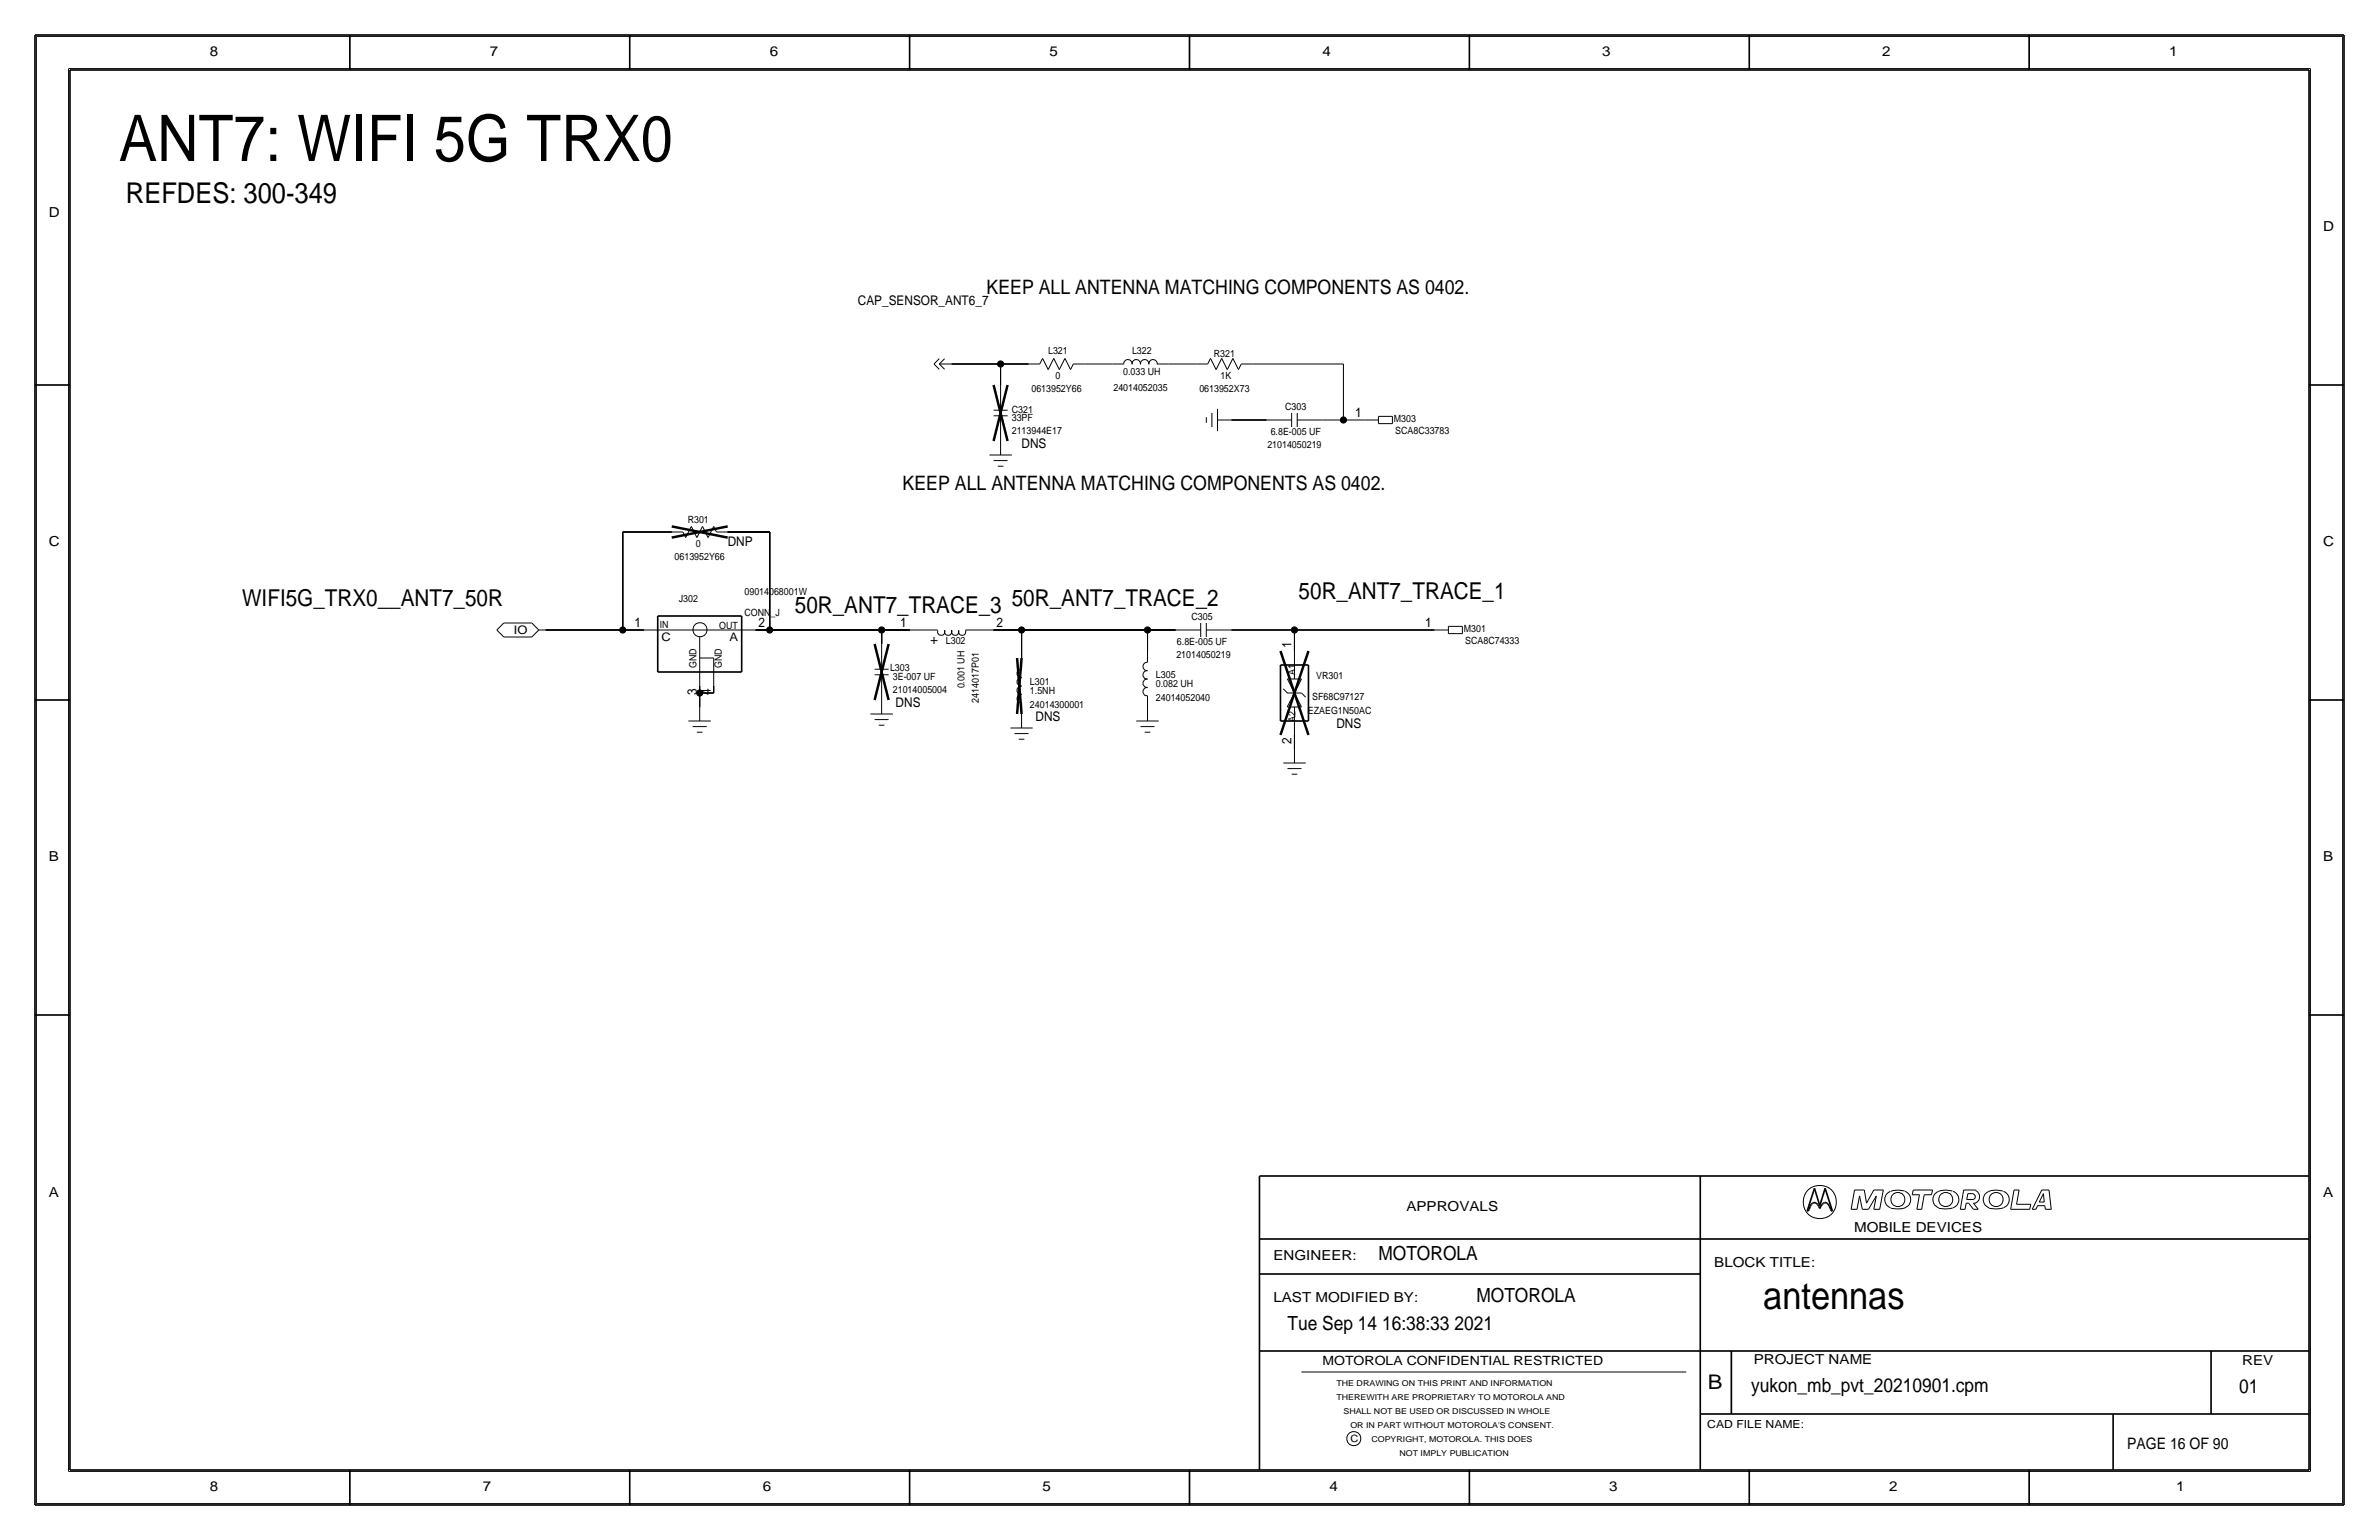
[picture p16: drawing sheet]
<svg xmlns="http://www.w3.org/2000/svg" width="432mm" height="279mm" viewBox="0 0 432 279" stroke-linecap="round" stroke-linejoin="round" font-family="sans-serif">
<defs><g id="words">
<text font-size="11.7" x="21.6" y="29.2">ANT7: WIFI 5G TRX0</text>
<text font-size="7" x="320" y="237.5">antennas</text>
<text font-size="5.2" x="22.9" y="36.8">REFDES: 300-349</text>
<g font-size="4.2">
<text x="43.9" y="110">WIFI5G_TRX0__ANT7_50R</text>
<text x="144.3" y="111.3">50R_ANT7_TRACE_3</text>
<text x="183.6" y="110">50R_ANT7_TRACE_2</text>
<text x="235.7" y="108.7">50R_ANT7_TRACE_1</text>
</g>
<text font-size="3.7" x="310" y="252.1">B</text>
<g font-size="3.6">
<text x="179.1" y="53.3">KEEP ALL ANTENNA MATCHING COMPONENTS AS 0402.</text>
<text x="163.8" y="88.9">KEEP ALL ANTENNA MATCHING COMPONENTS AS 0402.</text>
</g>
<g font-size="3.5">
<text x="250.2" y="228.6">MOTOROLA</text>
<text x="268" y="236.2">MOTOROLA</text>
<text x="233.7" y="241.3">Tue Sep 14 16:38:33 2021</text>
<text x="317.9" y="252.6">yukon_mb_pvt_20210901.cpm</text>
<text x="406.4" y="252.7">01</text>
</g>
<text font-size="2.9" x="386.1" y="262.9">PAGE 16 OF 90</text>
<g font-size="2.5">
<text x="38.1" y="10.2">8</text>
<text x="88.9" y="10.2">7</text>
<text x="139.7" y="10.2">6</text>
<text x="190.5" y="10.2">5</text>
<text x="240" y="10.2">4</text>
<text x="290.8" y="10.2">3</text>
<text x="341.6" y="10.2">2</text>
<text x="393.7" y="10.2">1</text>
<text x="8.9" y="39.4">D</text>
<text x="421.6" y="41.9">D</text>
<text x="8.9" y="99.1">C</text>
<text x="421.6" y="99.1">C</text>
<text x="8.9" y="156.2">B</text>
<text x="421.6" y="156.2">B</text>
<text x="8.9" y="217.2">A</text>
<text x="255.3" y="219.7">APPROVALS</text>
<text x="421.6" y="217.2">A</text>
<text x="336.5" y="223.5">MOBILE DEVICES</text>
<text x="231.1" y="228.6">ENGINEER:</text>
<text x="311.1" y="229.9">BLOCK TITLE:</text>
<text x="231.1" y="236.2">LAST MODIFIED BY:</text>
<text x="318.3" y="247.5">PROJECT NAME</text>
<text x="407" y="247.6">REV</text>
<text x="38.1" y="270.5">8</text>
<text x="87.6" y="270.5">7</text>
<text x="138.4" y="270.5">6</text>
<text x="189.2" y="270.5">5</text>
<text x="241.3" y="270.5">4</text>
<text x="292.1" y="270.5">3</text>
<text x="342.9" y="270.5">2</text>
<text x="395" y="270.5">1</text>
</g>
<g font-size="2.4">
<text x="155.7" y="55.4">CAP_SENSOR_ANT6_7</text>
<text x="245.9" y="75.7">1</text>
<text x="185.4" y="81.3">DNS</text>
<text x="132.1" y="99.1">DNP</text>
<text x="115.1" y="113.8">1</text>
<text x="137.7" y="113.8">2</text>
<text x="163.4" y="113.8">1</text>
<text x="180.8" y="113.8">2</text>
<text x="258.7" y="113.8">1</text>
<text x="234.4" y="117.6" transform="rotate(-90 234.4 117.6)">1</text>
<text x="126.5" y="126.2" transform="rotate(-90 126.5 126.2)">3</text>
<text x="129" y="126.2" transform="rotate(-90 129 126.2)">4</text>
<text x="162.6" y="128.3">DNS</text>
<text x="188" y="130.8">DNS</text>
<text x="234.4" y="135.1" transform="rotate(-90 234.4 135.1)">2</text>
<text x="242.6" y="132.1">DNS</text>
</g>
<text font-size="2.3" x="240" y="247.6">MOTOROLA CONFIDENTIAL RESTRICTED</text>
<g font-size="2.1">
<text x="93.3" y="115">IO</text>
<text x="120" y="116.3">C</text>
<text x="132.4" y="116.3">A</text>
</g>
<text font-size="2" x="309.9" y="259.1">CAD FILE NAME:</text>
<g font-size="1.8">
<text x="190.2" y="64.3">L321</text>
<text x="205.5" y="64.3">L322</text>
<text x="220.3" y="64.7">R321</text>
<text x="187.2" y="71.1">0613952Y66</text>
<text x="191.6" y="68.7">0</text>
<text x="202.1" y="70.9">24014052035</text>
<text x="203.9" y="68.1">0.033 UH</text>
<text x="217.7" y="71.1">0613952X73</text>
<text x="221.5" y="68.7">1K</text>
<text x="183.6" y="74.9">C321</text>
<text x="183.6" y="76.5">33PF</text>
<text x="233.3" y="74.4">C303</text>
<text x="253" y="76.6">M303</text>
<text x="183.6" y="78.7">2113944E17</text>
<text x="230" y="81.3">21014050219</text>
<text x="230.6" y="79">6.8E-005 UF</text>
<text x="253.2" y="78.7">SCA8C33783</text>
<text x="124.8" y="94.9">R301</text>
<text x="122.4" y="101.6">0613952Y66</text>
<text x="126.3" y="99.2">0</text>
<text x="135.1" y="107.9">09014068001W</text>
<text x="119.7" y="114">IN</text>
<text x="123.2" y="109.2">J302</text>
<text x="135.1" y="111.8">CONN_J</text>
<text x="216.3" y="112.5">C305</text>
<text x="130.6" y="114">OUT</text>
<text x="171.7" y="116.8">L302</text>
<text x="213.5" y="119.4">21014050219</text>
<text x="213.6" y="117.1">6.8E-005 UF</text>
<text x="265.7" y="114.7">M301</text>
<text x="265.9" y="116.8">SCA8C74333</text>
<text x="126.4" y="121.3" transform="rotate(-90 126.4 121.3)">GND</text>
<text x="131" y="121.3" transform="rotate(-90 131 121.3)">GND</text>
<text x="161.5" y="121.7">L303</text>
<text x="162.1" y="123.4">3E-007 UF</text>
<text x="162.1" y="125.7">21014005004</text>
<text x="175.1" y="124.9" transform="rotate(-90 175.1 124.9)">0.001 UH</text>
<text x="186.9" y="124.3">L301</text>
<text x="186.9" y="126">1.5NH</text>
<text x="209.8" y="123">L305</text>
<text x="209.8" y="124.7">0.082 UH</text>
<text x="235.1" y="122.5" transform="rotate(-90 235.1 122.5)">A1</text>
<text x="238.9" y="123.2">VR301</text>
<text x="177.6" y="127.5" transform="rotate(-90 177.6 127.5)">2414017P01</text>
<text x="186.9" y="128.5">24014300001</text>
<text x="209.8" y="127.3">24014052040</text>
<text x="235.2" y="131.1" transform="rotate(-90 235.2 131.1)">A2</text>
<text x="237.4" y="129.5">EZAEG1N50AC</text>
<text x="238.2" y="127">SF68C97127</text>
<text x="245.1" y="261.6">C</text>
</g>
<g font-size="1.5">
<text x="242.6" y="251.5">THE DRAWING ON THIS PRINT AND INFORMATION</text>
<text x="242.6" y="254">THEREWITH ARE PROPRIETARY TO MOTOROLA AND</text>
<text x="243.8" y="256.5">SHALL NOT BE USED OR DISCUSSED IN WHOLE</text>
<text x="245.1" y="259.1">OR IN PART WITHOUT MOTOROLA'S CONSENT.</text>
<text x="248.9" y="261.6">COPYRIGHT, MOTOROLA. THIS DOES</text>
<text x="254" y="264.2">NOT IMPLY PUBLICATION</text>
</g>
</g></defs>
<!-- layer: Nets -->
<g fill="none" stroke="#000" stroke-width=".18">
<path d="M172.7 66h8.9zM181.6 66v3.8zM181.6 66h5.1zM196.8 66h5.1zM212.1 66h5.1zM223.5 76.2h6.4zM227.3 66h16.5zM240 76.2h3.8zM243.8 76.2h3.8zM243.8 66v10.2zM113 96.5v17.8zM113 96.5h8.9z"/>
<path d="M132.1 96.5h7.6zM139.7 96.5v17.8zM99.1 114.3h13.9zM113 114.3h3.8zM137.2 114.3h2.5zM139.7 114.3h20.3zM160 114.3v2.5zM160 114.3h5.1zM180.3 114.3h5.1zM185.4 114.3v5.1zM185.4 114.3h22.9zM208.3 114.3h5.1z"/>
<path d="M208.3 114.3v3.8zM223.5 114.3h11.4zM234.9 114.3h25.4zM234.9 114.3v3.8zM127 125.7v2.6zM127 124.5v1.2zM127 125.7h2.5zM129.5 124.5v1.2zM234.9 133.3v2.6z"/>
</g>
<g fill="#000" stroke="#000" stroke-width=".18">
<circle cx="181.6" cy="66" r=".56"/>
<circle cx="243.8" cy="76.2" r=".56"/>
<circle cx="113" cy="114.3" r=".56"/>
<circle cx="139.7" cy="114.3" r=".56"/>
<circle cx="160" cy="114.3" r=".56"/>
<circle cx="185.4" cy="114.3" r=".56"/>
<circle cx="208.3" cy="114.3" r=".56"/>
<circle cx="235" cy="114.3" r=".56"/>
<circle cx="127" cy="125.7" r=".56"/>
</g>
<!-- layer: Components -->
<g fill="none" stroke="#000" stroke-width=".18">
<path d="M169.5 66l1 1zM169.5 66l1-.9zM170.5 66l.9 1zM170.5 66h2.2zM170.5 66l1-.9zM180.3 75.4h2.6zM180.3 74.4h2.6zM181.6 75.4v4.6zM181.6 69.9v4.5zM186.7 66h2zM189.2 65l-.5 1zM189.2 65l1 2.1z"/>
<path d="M191.3 65l-1.1 2.1zM191.3 65l1 2.1zM193.3 65l-1 2.1zM193.3 65l1 2.1zM194.8 66l-.5 1.1zM194.8 66h2zM201.9 66h2.1zM204 66.1a.75 .75 0 0 1 .7-.9 .75 .75 0 0 1 .7 .9M205.5 66.1a.75 .75 0 0 1 .7-.9 .75 .75 0 0 1 .8 .9M207 66.1a.75 .75 0 0 1 .7-.9 .75 .75 0 0 1 .8 .9M208.5 66.1a.75 .75 0 0 1 .8-.9 .75 .75 0 0 1 .7 .9M210.1 66h2z"/>
<path d="M217.2 66h2zM218.9 75.7v1zM219.7 65l-.5 1zM219.7 65l1 2.1zM220 74.9v2.6zM221 76.2h2.5zM221 74.2v4zM221.7 65l-1 2.1zM221.7 65l1.1 2.1zM223.8 65l-1 2.1zM223.8 65l1 2.1zM225.3 66l-.5 1.1z"/>
<path d="M225.3 66h2zM229.9 76.2h4.5zM234.4 74.9v2.6zM235.5 76.2h4.5zM235.5 74.9v2.6zM247.6 76.2h2.6zM250.2 75.5v1.4zM250.2 75.5h2.5zM250.2 76.9h2.5zM252.7 75.5v1.4zM121.9 96.5h2.1zM124 96.5l.5 1z"/>
<path d="M125.5 95.5l-1 2zM125.5 95.5l1 2zM127.5 95.5l1 2zM127.5 95.5l-1 2zM129.5 95.5l-1 2zM129.5 95.5l.5 1zM130 96.5h2.1zM179.6 82.5h4zM180.3 83.6h2.6zM181.1 84.6h1zM181.6 80v2.5zM90.2 114.3l1.2 1.3z"/>
<path d="M91.4 115.6h5.1zM91.4 113h5.1zM91.4 113l-1.2 1.3zM96.5 113l1.3 1.3zM97.8 114.3h1.3zM97.8 114.3l-1.3 1.3zM116.8 114.3h20.4zM127 115.6v8.9zM127 119.4h2.5zM129.5 119.4v5.1zM160 116.8v4.6zM165.1 114.3h5.1z"/>
<path d="M168.9 116.2h1.3zM169.5 115.6v1.2zM170.2 114.4a.64 .64 0 0 0 .6 .9 .64 .64 0 0 0 .6-.9M171.5 114.4a.64 .64 0 0 0 .6 .9 .64 .64 0 0 0 .6-.9M172.8 114.4a.64 .64 0 0 0 .6 .9 .64 .64 0 0 0 .5-.9M174 114.4a.64 .64 0 0 0 .6 .9 .64 .64 0 0 0 .6-.9M175.3 114.3h5zM185.4 119.4v2zM208.3 118.1v2zM213.4 114.3h4.5zM217.9 113v2.6zM218.9 114.3h4.6z"/>
<path d="M218.9 113v2.6zM234.9 118.1v5.1zM260.3 114.3h2.6zM262.9 113.6v1.4zM262.9 113.6h2.5zM262.9 115h2.5zM265.4 113.6v1.4zM125 130.8h4zM125.7 131.8h2.6zM126.5 132.8h1zM127 128.3v2.5zM158 129.5h4.1z"/>
<path d="M158.7 122.4h2.6zM158.8 121.4h2.5zM158.8 130.6h2.5zM159.5 131.6h1zM160 122.4v4.6zM160 127v2.5zM183.4 132.1h4.1zM184.2 133.1h2.5zM184.9 134.1h1zM185.4 127.5v2zM185.4 129.5v2.6zM185.4 121.5a.74 .74 0 0 0-.8 .7 .74 .74 0 0 0 .8 .7"/>
<path d="M185.4 124.5a.74 .74 0 0 0-.8 .7 .74 .74 0 0 0 .8 .8M185.4 126a.74 .74 0 0 0-.8 .8 .74 .74 0 0 0 .8 .7M185.4 123a.74 .74 0 0 0-.8 .7 .74 .74 0 0 0 .8 .8M206.2 130.8h4.1zM207 131.8h2.5zM207.8 132.8h1zM208.3 128.3v2.5zM208.3 126.2v2.1zM208.3 120.2a.74 .74 0 0 0-.9 .7 .74 .74 0 0 0 .9 .8M208.3 123.2a.74 .74 0 0 0-.9 .8 .74 .74 0 0 0 .9 .7M208.3 124.8a.74 .74 0 0 0-.9 .7 .74 .74 0 0 0 .9 .7M208.3 121.7a.74 .74 0 0 0-.9 .8 .74 .74 0 0 0 .9 .7"/>
<path d="M232.9 138.4h4.1zM232.9 125l.8 .7zM233.6 123.2h2.6zM233.6 125.7h2.6zM233.7 139.4h2.5zM233.7 123.2l2.5 5.1zM233.7 128.3h2.5zM234.9 135.9v2.5zM234.9 128.3v5zM234.9 125.7l-1.3 2.6zM236.2 123.2l-1.3 2.5zM236.2 125.7l.8 .8z"/>
<path d="M234.4 140.5h1.1z"/>
<circle cx="127" cy="114.3" r="1.28"/>
</g>
<path d="M119.4 111.8v10.1zM119.4 111.8h15.2zM134.6 111.8v10.1zM119.4 121.9h15.2zM232.4 120.6v10.2zM232.4 130.8h5.1zM232.4 120.7h5.1zM237.5 120.7v10.1z" fill="none" stroke="#000" stroke-width=".3"/>
<path d="M180.3 69.8l2.6 10.2zM182.9 69.8l-2.6 10.2zM121.9 97.5l10.2-2zM121.9 95.5l10.2 2zM158.7 116.8l2.6 10.2zM161.3 116.8l-2.6 10.2zM184.6 119.4l.8 10.1zM185.4 119.4l-.8 10.1zM232.4 118.1l5.1 15.2zM237.5 118.1l-5.1 15.2z" fill="none" stroke="#000" stroke-width=".45"/>
<!-- layer: Page Border and Title Block -->
<g fill="none" stroke="#000" stroke-width=".3">
<path d="M6.3 6.4v266.7zM6.4 6.4h419zM12.7 12.7h406.4zM12.7 12.7v254zM63.5 6.4v6.3zM114.3 6.4v6.3zM165.1 6.4v6.3zM215.9 6.3v6.4zM266.7 6.4v6.3zM317.5 6.4v6.3zM368.3 6.4v6.3zM419.1 12.7v254z"/>
<path d="M425.4 6.4v266.7zM6.3 69.8h6.4zM419.1 69.8h6.3zM6.3 127h6.4zM419.1 127h6.3zM6.3 184.1h6.4zM419.1 184.1h6.3zM228.6 213.4v53.3zM228.6 213.4h190.5zM308.6 213.4v53.3zM328 219.7h.2zM328.4 219.4l-.2 .3z"/>
<path d="M328.6 218.8l-.2 .6zM328.8 218.5l-.2 .3zM329 218.3l.2-.1zM329 218.3l-.2 .2zM329.2 218.2h.2zM329.3 215.6l-1.3 4.1zM329.3 215.6l1 3.1zM329.4 218.2l.2 .1zM329.6 218.3l.3 .2zM329.9 218.5l.2 .3zM330.1 218.8l.2 .5zM330.5 218.8l-.2 .5z"/>
<path d="M330.8 218.5l-.3 .3zM331 218.3l-.2 .2zM331 218.3l.2-.1zM331.2 218.2h.2zM331.3 215.6l1.3 4.1zM331.3 215.6l-1 3.1zM331.4 218.2l.2 .1zM331.6 218.3l.2 .2zM331.8 218.5l.2 .3zM332 218.8l.3 .6zM332.3 219.4l.1 .3zM332.4 219.7h.2z"/>
<path d="M228.6 231.1h80zM228.6 224.8h190.5zM228.6 245.1h190.5zM308.6 256.5h110.5zM314.2 245.1v11.4zM383.5 256.5v10.2zM401.3 245.1v11.4zM6.4 273h419zM12.7 266.7h406.4zM63.5 266.7v6.4zM114.3 266.7v6.4zM165.1 266.7v6.4z"/>
<path d="M215.9 266.7v6.3zM266.7 266.7v6.4zM317.5 266.7v6.4zM368.3 266.7v6.4z"/>
</g>
<g fill="none" stroke="#000" stroke-width=".18">
<path d="M6.6 6.6h418.6zM6.6 6.6v266.2zM12.4 12.4v254.6zM12.4 12.4h407zM419.4 12.4v254.6zM425.2 6.6v266.2zM336 219.4h1.1zM336.6 215.9h1.8zM336.6 215.9l-.6 3.5zM337.5 217l-.4 2.4zM337.5 217l.5 2.4zM338 219.4h1.1z"/>
<path d="M338.4 215.9l.4 2.4zM340.1 219.4h1.1zM340.1 215.9h1.7zM340.1 215.9l-1.3 2.4zM340.6 217l-1.5 2.4zM340.6 217l-.5 2.4zM341.8 215.9l-.6 3.5zM343.1 216.2a1.6 1.6 0 0 0-1 1.5 1.6 1.6 0 0 0 1.1 1.5M345.7 216.1h-.2a4 4 0 0 0-2.3 .1M345.7 216.2a1.59 1.59 0 0 1 1.1 1.5 1.59 1.59 0 0 1-1.1 1.5 5.1 5.1 0 0 1-2.5 0M347.1 216.8h1.3zM347.3 215.9l-.2 .9z"/>
<path d="M347.3 215.9h3.5zM347.9 219.4h.9zM348.4 216.8l-.5 2.6zM349.2 216.8l-.4 2.6zM349.2 216.8h1.4zM350.8 215.9l-.2 .9zM354.4 216.1a3.1 3.1 0 0 0-3.3 .7 1.62 1.62 0 0 0 .8 2.4M354.4 219.2a5.1 5.1 0 0 1-2.5 0M354.5 216.2a1.59 1.59 0 0 1 1 1.5 1.59 1.59 0 0 1-1 1.5M355.8 219.4h.9zM356.4 215.9h2.2zM356.4 215.9l-.6 3.5z"/>
<path d="M356.9 218.3l-.2 1.1zM356.9 218.3h.4zM357 217.6h1.2zM357.2 216.6l-.2 1zM357.2 216.6h1zM357.3 218.3l.9 1.1zM358.1 216.7a.5 .5 0 0 1 .4 .4 .5 .5 0 0 1-.4 .5M358.2 218.3l.9 1.1zM358.2 218.3h.4zM358.2 219.4h.9zM358.5 216a1.24 1.24 0 0 1 .8 1.1 1.24 1.24 0 0 1-.8 1.2M363.5 216.1a3.1 3.1 0 0 0-3.3 .7 1.62 1.62 0 0 0 .8 2.4"/>
<path d="M363.6 219.2a5.1 5.1 0 0 1-2.6 0M363.6 216.2a1.59 1.59 0 0 1 1.1 1.5 1.59 1.59 0 0 1-1.1 1.5M364.9 219.4h3.5zM365.6 215.9l-.7 3.5zM365.6 215.9h.9zM366 218.5h2.6zM366.5 215.9l-.5 2.6zM368.6 218.5l-.2 .9zM368.9 219.4h.6zM369.8 218.7h1.3zM369.8 218.7l-.3 .7zM370.1 218.1h.9z"/>
<path d="M370.6 215.9l-1.7 3.5zM370.6 215.9h1.3zM370.9 216.6l-.8 1.5zM370.9 216.6l.1 1.5zM371.1 218.7l.1 .7zM371.2 219.4h1.1zM371.9 215.9l.4 3.5zM236.2 248.9h69.9zM6.6 272.8h418.6zM12.4 267h407z"/>
<circle cx="330.3" cy="218.1" r="3"/>
<circle cx="344.5" cy="217.6" r="1.28"/>
<circle cx="353.2" cy="217.6" r="1.28"/>
<circle cx="362.3" cy="217.6" r="1.28"/>
<circle cx="245.7" cy="261" r="1.28"/>
</g>
<use href="#words"/>
</svg>
